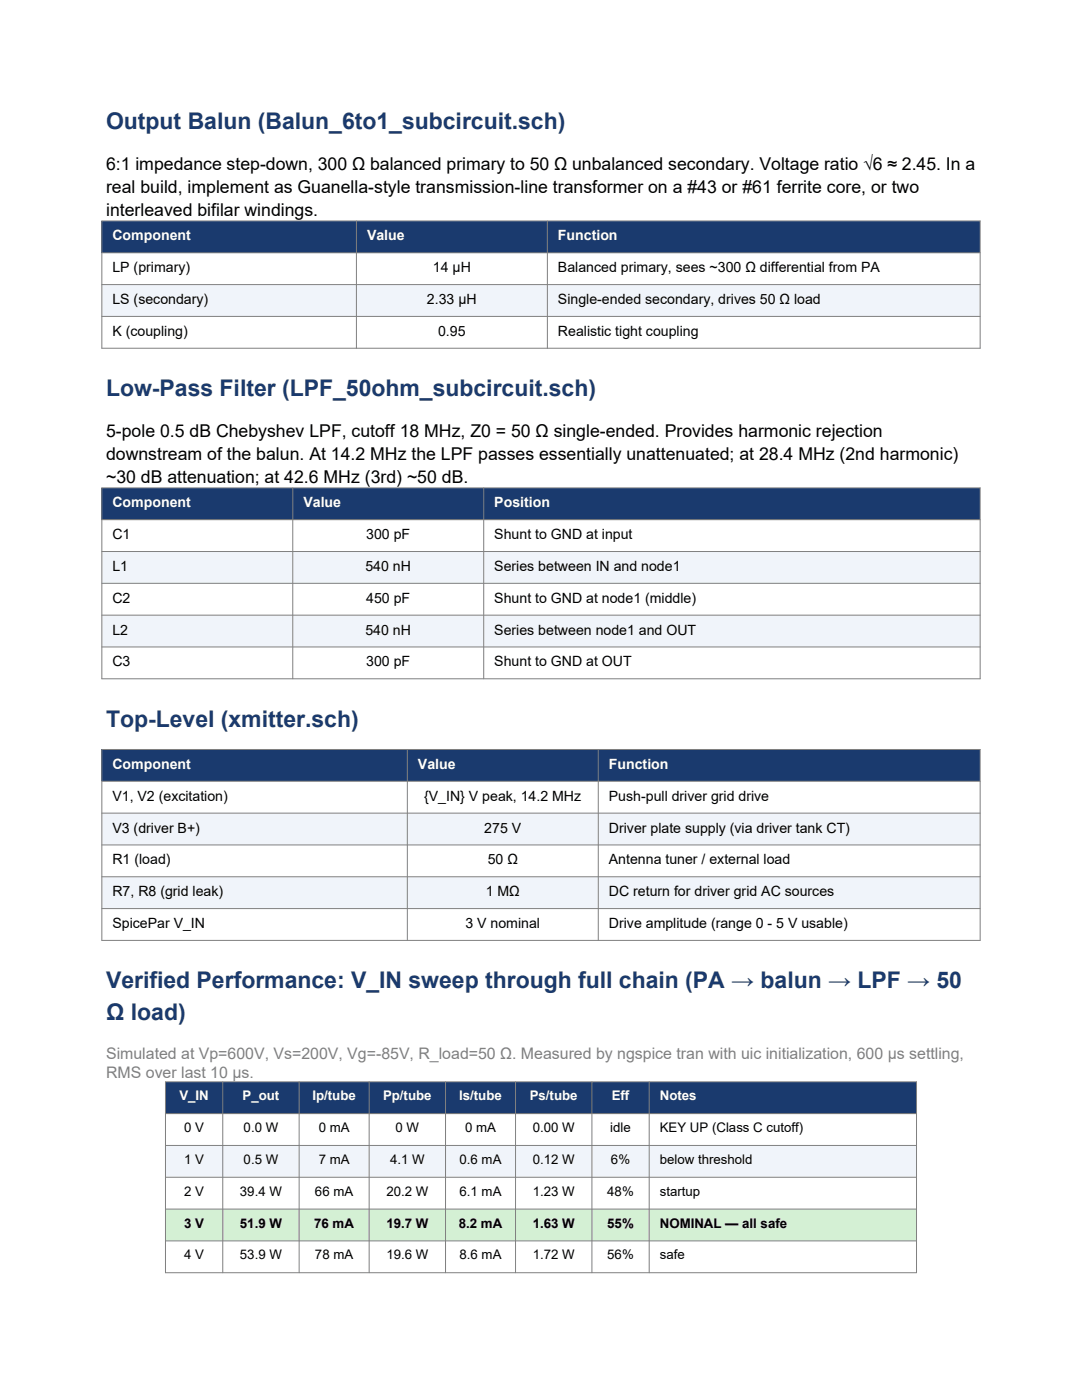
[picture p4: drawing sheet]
<svg xmlns="http://www.w3.org/2000/svg" width="216mm" height="279mm" viewBox="0 0 216 279" stroke-linecap="round" stroke-linejoin="round" font-family="sans-serif">
<defs><g id="words">
<g font-size="4.6" fill="#1a3a6e">
<text x="21.2" y="25.8">Output Balun (Balun_6to1_subcircuit.sch)</text>
<text x="21.2" y="79">Low-Pass Filter (LPF_50ohm_subcircuit.sch)</text>
<text x="21.2" y="145">Top-Level (xmitter.sch)</text>
<text x="21.2" y="197.2">Verified Performance: V_IN sweep through full chain (PA → balun → LPF → 50</text>
<text x="21.2" y="203.6">Ω load)</text>
</g>
<g font-size="3.5">
<text x="21.2" y="33.9">6:1 impedance step-down, 300 Ω balanced primary to 50 Ω unbalanced secondary. Voltage ratio √6 ≈ 2.45. In a</text>
<text x="21.2" y="38.5">real build, implement as Guanella-style transmission-line transformer on a #43 or #61 ferrite core, or two</text>
<text x="21.2" y="43">interleaved bifilar windings.</text>
<text x="21.2" y="87.1">5-pole 0.5 dB Chebyshev LPF, cutoff 18 MHz, Z0 = 50 Ω single-ended. Provides harmonic rejection</text>
<text x="21.2" y="91.7">downstream of the balun. At 14.2 MHz the LPF passes essentially unattenuated; at 28.4 MHz (2nd harmonic)</text>
<text x="21.2" y="96.3">~30 dB attenuation; at 42.6 MHz (3rd) ~50 dB.</text>
</g>
<g font-size="3.2" fill="#808080">
<text x="21.2" y="211.3">Simulated at Vp=600V, Vs=200V, Vg=-85V, R_load=50 Ω. Measured by ngspice tran with uic initialization, 600 µs settling,</text>
<text x="21.2" y="215.2">RMS over last 10 µs.</text>
</g>
<g font-size="2.8" fill="#fff">
<text x="22.4" y="48">Component</text>
<text x="73.2" y="48">Value</text>
<text x="111.3" y="48">Function</text>
<text x="22.4" y="101.2">Component</text>
<text x="60.5" y="101.2">Value</text>
<text x="98.6" y="101.2">Position</text>
<text x="22.4" y="153.5">Component</text>
<text x="83.4" y="153.5">Value</text>
<text x="121.5" y="153.5">Function</text>
</g>
<g font-size="2.8">
<text x="22.4" y="54.3">LP (primary)</text>
<text x="86.4" y="54.3">14 µH</text>
<text x="111.3" y="54.3">Balanced primary, sees ~300 Ω differential from PA</text>
<text x="22.4" y="60.7">LS (secondary)</text>
<text x="85.2" y="60.7">2.33 µH</text>
<text x="111.3" y="60.7">Single-ended secondary, drives 50 Ω load</text>
<text x="22.4" y="67">K (coupling)</text>
<text x="87.4" y="67">0.95</text>
<text x="111.3" y="67">Realistic tight coupling</text>
<text x="22.4" y="107.6">C1</text>
<text x="73.1" y="107.6">300 pF</text>
<text x="98.6" y="107.6">Shunt to GND at input</text>
<text x="22.4" y="113.9">L1</text>
<text x="72.9" y="113.9">540 nH</text>
<text x="98.6" y="113.9">Series between IN and node1</text>
<text x="22.4" y="120.3">C2</text>
<text x="73.1" y="120.3">450 pF</text>
<text x="98.6" y="120.3">Shunt to GND at node1 (middle)</text>
<text x="22.4" y="126.6">L2</text>
<text x="72.9" y="126.6">540 nH</text>
<text x="98.6" y="126.6">Series between node1 and OUT</text>
<text x="22.4" y="133">C3</text>
<text x="73.1" y="133">300 pF</text>
<text x="98.6" y="133">Shunt to GND at OUT</text>
<text x="22.4" y="159.8">V1, V2 (excitation)</text>
<text x="84.6" y="159.8">{V_IN} V peak, 14.2 MHz</text>
<text x="121.5" y="159.8">Push-pull driver grid drive</text>
<text x="22.4" y="166.2">V3 (driver B+)</text>
<text x="96.6" y="166.2">275 V</text>
<text x="121.5" y="166.2">Driver plate supply (via driver tank CT)</text>
<text x="22.4" y="172.5">R1 (load)</text>
<text x="97.3" y="172.5">50 Ω</text>
<text x="121.5" y="172.5">Antenna tuner / external load</text>
<text x="22.4" y="178.9">R7, R8 (grid leak)</text>
<text x="96.9" y="178.9">1 MΩ</text>
<text x="121.5" y="178.9">DC return for driver grid AC sources</text>
<text x="22.4" y="185.2">SpicePar V_IN</text>
<text x="92.9" y="185.2">3 V nominal</text>
<text x="121.5" y="185.2">Drive amplitude (range 0 - 5 V usable)</text>
</g>
<g font-size="2.6" fill="#fff">
<text x="35.8" y="219.6">V_IN</text>
<text x="48.4" y="219.6">P_out</text>
<text x="62.3" y="219.6">Ip/tube</text>
<text x="76.4" y="219.6">Pp/tube</text>
<text x="91.6" y="219.6">Is/tube</text>
<text x="105.7" y="219.6">Ps/tube</text>
<text x="122.1" y="219.6">Eff</text>
<text x="131.7" y="219.6">Notes</text>
</g>
<g font-size="2.6">
<text x="36.7" y="226">0 V</text>
<text x="48.6" y="226">0.0 W</text>
<text x="63.6" y="226">0 mA</text>
<text x="78.9" y="226">0 W</text>
<text x="92.8" y="226">0 mA</text>
<text x="106.3" y="226">0.00 W</text>
<text x="121.8" y="226">idle</text>
<text x="131.7" y="226">KEY UP (Class C cutoff)</text>
<text x="36.7" y="232.3">1 V</text>
<text x="48.6" y="232.3">0.5 W</text>
<text x="63.6" y="232.3">7 mA</text>
<text x="77.8" y="232.3">4.1 W</text>
<text x="91.7" y="232.3">0.6 mA</text>
<text x="106.3" y="232.3">0.12 W</text>
<text x="121.9" y="232.3">6%</text>
<text x="131.7" y="232.3">below threshold</text>
<text x="36.7" y="238.7">2 V</text>
<text x="47.9" y="238.7">39.4 W</text>
<text x="62.9" y="238.7">66 mA</text>
<text x="77.1" y="238.7">20.2 W</text>
<text x="91.7" y="238.7">6.1 mA</text>
<text x="106.3" y="238.7">1.23 W</text>
<text x="121.2" y="238.7">48%</text>
<text x="131.7" y="238.7">startup</text>
<text x="36.7" y="245">3 V</text>
<text x="47.9" y="245">51.9 W</text>
<text x="62.7" y="245">76 mA</text>
<text x="77.1" y="245">19.7 W</text>
<text x="91.5" y="245">8.2 mA</text>
<text x="106.3" y="245">1.63 W</text>
<text x="121.2" y="245">55%</text>
<text x="131.7" y="245">NOMINAL — all safe</text>
<text x="36.7" y="251.4">4 V</text>
<text x="47.9" y="251.4">53.9 W</text>
<text x="62.9" y="251.4">78 mA</text>
<text x="77.1" y="251.4">19.6 W</text>
<text x="91.7" y="251.4">8.6 mA</text>
<text x="106.3" y="251.4">1.72 W</text>
<text x="121.2" y="251.4">56%</text>
<text x="131.7" y="251.4">safe</text>
</g>
</g></defs>
<path d="M20.3 44.1h175.3v6.3h-175.3z" fill-rule="evenodd" fill="#1a3a6e"/>
<path d="M20.3 50.4h175.3v6.4h-175.3z" fill-rule="evenodd" fill="#fff"/>
<path d="M20.3 56.8h175.3v6.3h-175.3z" fill-rule="evenodd" fill="#f0f4fa"/>
<path d="M20.3 63.1h175.3v6.4h-175.3z" fill-rule="evenodd" fill="#fff"/>
<path d="M20.3 44.1h175.3v25.4h-175.3zM20.3 50.4h175.3M20.3 56.8h175.3M71.1 44.1v25.4M109.2 44.1v25.4M20.3 63.1h175.3" fill="none" stroke="#808080" stroke-width=".2"/>
<path d="M20.3 97.4h175.3v6.3h-175.3z" fill-rule="evenodd" fill="#1a3a6e"/>
<path d="M20.3 103.7h175.3v6.4h-175.3z" fill-rule="evenodd" fill="#fff"/>
<path d="M20.3 110.1h175.3v6.3h-175.3z" fill-rule="evenodd" fill="#f0f4fa"/>
<path d="M20.3 116.4h175.3v6.4h-175.3z" fill-rule="evenodd" fill="#fff"/>
<path d="M20.3 122.8h175.3v6.3h-175.3z" fill-rule="evenodd" fill="#f0f4fa"/>
<path d="M20.3 129.1h175.3v6.4h-175.3z" fill-rule="evenodd" fill="#fff"/>
<path d="M20.3 97.4h175.3v38.1h-175.3zM58.4 97.4v38.1M96.5 97.4v38.1M20.3 103.7h175.3M20.3 110.1h175.3M20.3 116.4h175.3M20.3 122.8h175.3M20.3 129.1h175.3" fill="none" stroke="#808080" stroke-width=".2"/>
<path d="M20.3 149.6h175.3v6.3h-175.3z" fill-rule="evenodd" fill="#1a3a6e"/>
<path d="M20.3 155.9h175.3v6.4h-175.3z" fill-rule="evenodd" fill="#fff"/>
<path d="M20.3 162.3h175.3v6.3h-175.3z" fill-rule="evenodd" fill="#f0f4fa"/>
<path d="M20.3 168.6h175.3v6.4h-175.3z" fill-rule="evenodd" fill="#fff"/>
<path d="M20.3 175h175.3v6.3h-175.3z" fill-rule="evenodd" fill="#f0f4fa"/>
<path d="M20.3 181.3h175.3v6.4h-175.3z" fill-rule="evenodd" fill="#fff"/>
<path d="M20.3 149.6h175.3v38.1h-175.3zM20.3 155.9h175.3M81.3 149.6v38.1M119.4 149.6v38.1M20.3 162.3h175.3M20.3 168.6h175.3M20.3 175h175.3M20.3 181.3h175.3" fill="none" stroke="#808080" stroke-width=".2"/>
<path d="M33 215.9h149.9v6.3h-149.9z" fill-rule="evenodd" fill="#1a3a6e"/>
<path d="M33 222.2h149.9v6.4h-149.9z" fill-rule="evenodd" fill="#fff"/>
<path d="M33 228.6h149.9v6.3h-149.9z" fill-rule="evenodd" fill="#f0f4fa"/>
<path d="M33 234.9h149.9v6.4h-149.9z" fill-rule="evenodd" fill="#fff"/>
<path d="M33 241.3h149.9v6.3h-149.9z" fill-rule="evenodd" fill="#f0f4fa"/>
<path d="M33 247.6h149.9v6.4h-149.9z" fill-rule="evenodd" fill="#fff"/>
<path d="M33 241.3h149.9v6.3h-149.9z" fill-rule="evenodd" fill="#d4f0d4"/>
<g fill="none" stroke="#808080" stroke-width=".2">
<path d="M33 215.9h149.9v38.1h-149.9zM44.4 215.9v38.1M59.7 215.9v38.1M73.7 215.9v38.1M88.9 215.9v38.1M102.9 215.9v38.1M118.1 215.9v38.1M129.5 215.9v38.1M33 222.2h149.9M33 228.6h149.9M33 234.9h149.9M33 241.3h149.9"/>
<path d="M33 247.6h149.9"/>
</g>
<use href="#words"/>
</svg>
